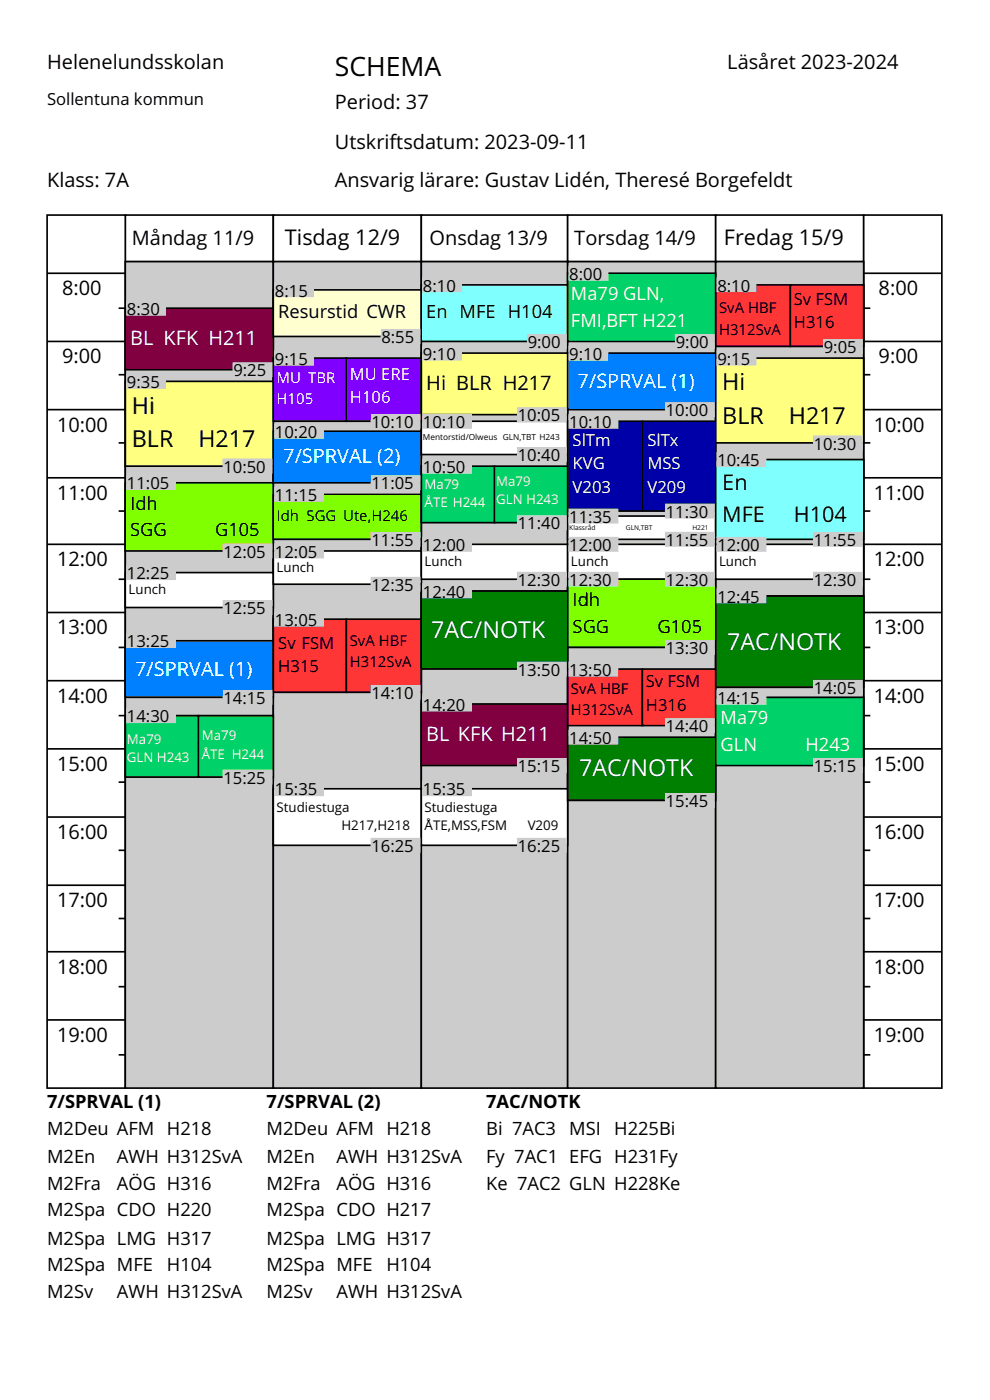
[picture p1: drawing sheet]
<svg xmlns="http://www.w3.org/2000/svg" width="210mm" height="297mm" viewBox="0 0 210 297" stroke-linecap="round" stroke-linejoin="round" font-family="sans-serif">
<defs><g id="words">
<text font-size="5.6" x="71" y="16.2">SCHEMA</text>
<g font-size="4.9">
<text x="153.2" y="82.8">Hi</text>
<text x="28" y="87.7">Hi</text>
<text x="153.2" y="89.9">BLR</text>
<text x="167.3" y="89.9">H217</text>
<text x="28" y="94.8">BLR</text>
<text x="42.1" y="94.8">H217</text>
</g>
<g font-size="4.9" fill="#fff">
<text x="91.5" y="135.4">7AC/NOTK</text>
<text x="154.3" y="137.8">7AC/NOTK</text>
<text x="122.9" y="164.7">7AC/NOTK</text>
</g>
<g font-size="4.6">
<text x="60.4" y="52.1">Tisdag 12/9</text>
<text x="153.6" y="52.1">Fredag 15/9</text>
<text x="153.2" y="103.9">En</text>
<text x="153.2" y="110.6">MFE</text>
<text x="168.4" y="110.6">H104</text>
</g>
<g font-size="4.2">
<text x="10" y="14.7">Helenelundsskolan</text>
<text x="154.3" y="14.7">Läsåret 2023-2024</text>
<text x="71" y="23.1">Period: 37</text>
<text x="71" y="31.6">Utskriftsdatum: 2023-09-11</text>
<text x="10" y="39.7">Klass: 7A</text>
<text x="71" y="39.7">Ansvarig lärare: Gustav Lidén, Theresé Borgefeldt</text>
<text x="28" y="52">Måndag 11/9</text>
<text x="91.1" y="52">Onsdag 13/9</text>
<text x="121.8" y="52">Torsdag 14/9</text>
<text x="13.2" y="62.6">8:00</text>
<text x="186.4" y="62.6">8:00</text>
<text x="13.2" y="77.1">9:00</text>
<text x="186.4" y="77.1">9:00</text>
<text x="90.4" y="82.7">Hi BLR H217</text>
<text x="12.1" y="91.6">10:00</text>
<text x="185.3" y="91.6">10:00</text>
<text x="12.1" y="106">11:00</text>
<text x="185.3" y="106">11:00</text>
<text x="12.1" y="120.1">12:00</text>
<text x="185.3" y="120.1">12:00</text>
<text x="12.1" y="134.6">13:00</text>
<text x="185.3" y="134.6">13:00</text>
<text x="12.1" y="149.1">14:00</text>
<text x="185.3" y="149.1">14:00</text>
<text x="12.1" y="163.5">15:00</text>
<text x="185.3" y="163.5">15:00</text>
<text x="12.1" y="178">16:00</text>
<text x="185.3" y="178">16:00</text>
<text x="12.1" y="192.5">17:00</text>
<text x="185.3" y="192.5">17:00</text>
<text x="12.1" y="206.6">18:00</text>
<text x="185.3" y="206.6">18:00</text>
<text x="12.1" y="221">19:00</text>
<text x="185.3" y="221">19:00</text>
</g>
<g font-size="4.2" fill="#fff">
<text x="27.6" y="73.2">BL KFK H211</text>
<text x="122.5" y="82.4">7/SPRVAL (1)</text>
<text x="60.1" y="98.3">7/SPRVAL (2)</text>
<text x="28.7" y="143.4">7/SPRVAL (1)</text>
<text x="90.4" y="157.2">BL KFK H211</text>
</g>
<g font-size="3.9" fill="#fff">
<text x="121.1" y="63.7">Ma79 GLN,</text>
<text x="121.1" y="69.3">FMI,BFT H221</text>
<text x="152.9" y="153.6">Ma79</text>
<text x="152.9" y="159.3">GLN</text>
<text x="170.9" y="159.3">H243</text>
</g>
<g font-size="3.9">
<text x="59" y="67.5">Resurstid CWR</text>
<text x="90.4" y="67.5">En MFE H104</text>
<text x="27.6" y="108.1">Idh</text>
<text x="27.6" y="113.7">SGG</text>
<text x="45.6" y="113.7">G105</text>
<text x="121.5" y="128.6">Idh</text>
<text x="121.5" y="134.2">SGG</text>
<text x="139.5" y="134.2">G105</text>
<text x="10" y="235.1">7/SPRVAL (1)</text>
<text x="56.6" y="235.1">7/SPRVAL (2)</text>
<text x="103.1" y="235.1">7AC/NOTK</text>
<text x="10" y="240.7">M2Deu AFM H218</text>
<text x="56.6" y="240.7">M2Deu AFM H218</text>
<text x="103.1" y="240.7">Bi 7AC3</text>
<text x="120.8" y="240.7">MSI</text>
<text x="130.3" y="240.7">H225Bi</text>
<text x="10" y="246.7">M2En</text>
<text x="24.8" y="246.7">AWH H312SvA</text>
<text x="56.6" y="246.7">M2En</text>
<text x="71.4" y="246.7">AWH H312SvA</text>
<text x="103.1" y="246.7">Fy 7AC1 EFG H231Fy</text>
<text x="10" y="252.4">M2Fra</text>
<text x="24.8" y="252.4">AÖG H316</text>
<text x="56.6" y="252.4">M2Fra</text>
<text x="71.4" y="252.4">AÖG H316</text>
<text x="103.1" y="252.4">Ke 7AC2 GLN H228Ke</text>
<text x="10" y="258">M2Spa CDO H220</text>
<text x="56.6" y="258">M2Spa CDO H217</text>
<text x="10" y="264">M2Spa LMG H317</text>
<text x="10" y="269.7">M2Spa MFE</text>
<text x="35.4" y="269.7">H104</text>
<text x="56.6" y="264">M2Spa LMG H317</text>
<text x="56.6" y="269.7">M2Spa MFE</text>
<text x="82" y="269.7">H104</text>
<text x="10" y="275.3">M2Sv</text>
<text x="24.8" y="275.3">AWH H312SvA</text>
<text x="56.6" y="275.3">M2Sv</text>
<text x="71.4" y="275.3">AWH H312SvA</text>
</g>
<g font-size="3.5">
<text x="10" y="22.3">Sollentuna kommun</text>
<text x="120.8" y="59.4">8:00</text>
<text x="58.3" y="62.9">8:15</text>
<text x="89.7" y="61.9">8:10</text>
<text x="152.2" y="61.9">8:10</text>
<text x="168.4" y="64.7">Sv FSM</text>
<text x="26.9" y="66.8">8:30</text>
<text x="168.4" y="69.6">H316</text>
<text x="58.3" y="77.4">9:15</text>
<text x="80.9" y="72.8">8:55</text>
<text x="89.7" y="76.3">9:10</text>
<text x="111.9" y="73.8">9:00</text>
<text x="120.8" y="76.3">9:10</text>
<text x="143.3" y="73.8">9:00</text>
<text x="152.2" y="77.4">9:15</text>
<text x="174.7" y="74.9">9:05</text>
<text x="26.9" y="82.3">9:35</text>
<text x="49.5" y="79.8">9:25</text>
<text x="109.8" y="89.4">10:05</text>
<text x="141.2" y="88.3">10:00</text>
<text x="58.3" y="92.9">10:20</text>
<text x="78.8" y="90.8">10:10</text>
<text x="89.7" y="90.8">10:10</text>
<text x="120.8" y="90.8">10:10</text>
<text x="172.6" y="95.4">10:30</text>
<text x="47.4" y="100.3">10:50</text>
<text x="89.7" y="100.3">10:50</text>
<text x="109.8" y="97.8">10:40</text>
<text x="152.2" y="98.9">10:45</text>
<text x="26.9" y="103.8">11:05</text>
<text x="58.3" y="106.3">11:15</text>
<text x="78.8" y="103.8">11:05</text>
<text x="109.8" y="112.3">11:40</text>
<text x="120.8" y="110.9">11:35</text>
<text x="141.2" y="109.8">11:30</text>
<text x="47.4" y="118.3">12:05</text>
<text x="58.3" y="118.3">12:05</text>
<text x="78.8" y="115.8">11:55</text>
<text x="89.7" y="116.9">12:00</text>
<text x="120.8" y="116.9">12:00</text>
<text x="141.2" y="115.8">11:55</text>
<text x="152.2" y="116.9">12:00</text>
<text x="172.6" y="115.8">11:55</text>
<text x="26.9" y="122.9">12:25</text>
<text x="78.8" y="125.4">12:35</text>
<text x="109.8" y="124.3">12:30</text>
<text x="120.8" y="124.3">12:30</text>
<text x="141.2" y="124.3">12:30</text>
<text x="172.6" y="124.3">12:30</text>
<text x="47.4" y="130.3">12:55</text>
<text x="89.7" y="126.8">12:40</text>
<text x="152.2" y="127.8">12:45</text>
<text x="26.9" y="137.3">13:25</text>
<text x="58.3" y="132.8">13:05</text>
<text x="59" y="137.7">Sv FSM</text>
<text x="59" y="142.6">H315</text>
<text x="109.8" y="143.3">13:50</text>
<text x="120.8" y="143.3">13:50</text>
<text x="141.2" y="138.8">13:30</text>
<text x="47.4" y="149.3">14:15</text>
<text x="78.8" y="148.3">14:10</text>
<text x="137" y="145.8">Sv FSM</text>
<text x="152.2" y="149.3">14:15</text>
<text x="172.6" y="147.2">14:05</text>
<text x="26.9" y="153.2">14:30</text>
<text x="89.7" y="150.8">14:20</text>
<text x="137" y="150.8">H316</text>
<text x="141.2" y="155.3">14:40</text>
<text x="120.8" y="157.8">14:50</text>
<text x="47.4" y="166.3">15:25</text>
<text x="109.8" y="163.8">15:15</text>
<text x="172.6" y="163.8">15:15</text>
<text x="58.3" y="168.7">15:35</text>
<text x="89.7" y="168.7">15:35</text>
<text x="141.2" y="171.2">15:45</text>
<text x="78.8" y="180.7">16:25</text>
<text x="109.8" y="180.7">16:25</text>
</g>
<g font-size="3.5" fill="#fff">
<text x="74.2" y="80.5">MU ERE</text>
<text x="74.2" y="85.5">H106</text>
<text x="121.5" y="94.7">SlTm</text>
<text x="137.3" y="94.7">SlTx</text>
<text x="121.5" y="99.6">KVG</text>
<text x="137.3" y="99.6">MSS</text>
<text x="121.5" y="104.5">V203</text>
<text x="137.3" y="104.5">V209</text>
</g>
<g font-size="3.2">
<text x="152.5" y="66.4">SvA HBF</text>
<text x="152.5" y="71">H312SvA</text>
<text x="58.7" y="110.5">Idh SGG Ute,H246</text>
<text x="74.2" y="137">SvA HBF</text>
<text x="74.2" y="141.5">H312SvA</text>
<text x="121.1" y="147.2">SvA HBF</text>
<text x="121.1" y="151.8">H312SvA</text>
</g>
<g font-size="3.2" fill="#fff">
<text x="58.7" y="81.2">MU TBR</text>
<text x="58.7" y="85.8">H105</text>
</g>
<g font-size="2.8" fill="#fff">
<text x="90.1" y="103.8">Ma79</text>
<text x="90.1" y="107.6">ÅTE H244</text>
<text x="105.2" y="103.1">Ma79</text>
<text x="105.2" y="106.9">GLN H243</text>
<text x="26.9" y="157.7">Ma79</text>
<text x="26.9" y="161.6">GLN H243</text>
<text x="42.8" y="157">Ma79</text>
<text x="42.8" y="160.9">ÅTE H244</text>
</g>
<g font-size="2.8">
<text x="90.1" y="120">Lunch</text>
<text x="121.1" y="120">Lunch</text>
<text x="152.5" y="120">Lunch</text>
<text x="27.3" y="126">Lunch</text>
<text x="58.7" y="121.4">Lunch</text>
<text x="58.7" y="172.2">Studiestuga</text>
<text x="90.1" y="172.2">Studiestuga</text>
<text x="72.4" y="176.1">H217,H218</text>
<text x="90.1" y="176.1">ÅTE,MSS,FSM</text>
<text x="111.9" y="176.1">V209</text>
</g>
<text font-size="1.8" x="89.7" y="93.4">Mentorstid/Olweus GLN,TBT H243</text>
<g font-size="1.4">
<text x="120.8" y="112.4">Klassråd</text>
<text x="132.8" y="112.4">GLN,TBT</text>
<text x="146.9" y="112.4">H221</text>
</g>
</g></defs>
<g fill="#fff" stroke="#fff" stroke-width=".35">
<path d="M10 10h189.8v35.6h-189.8z"/>
<path d="M10 231.2h189.8v55.4h-189.8z"/>
</g>
<g fill="#fff" stroke="#000" stroke-width=".35">
<path d="M26.6 45.6h31.4v9.9h-31.4z"/>
<path d="M58 45.6h31.4v9.9h-31.4z"/>
<path d="M89.4 45.6h31v9.9h-31z"/>
<path d="M120.4 45.6h31.4v9.9h-31.4z"/>
<path d="M151.8 45.6h31.4v9.9h-31.4z"/>
<path d="M10 45.6h16.6v185.2h-16.6z"/>
</g>
<g fill="#ccc" stroke="#000" stroke-width=".35">
<path d="M26.6 55.5h31.4v175.3h-31.4z"/>
<path d="M58 55.5h31.4v175.3h-31.4z"/>
<path d="M89.4 55.5h31v175.3h-31z"/>
<path d="M120.4 55.5h31.4v175.3h-31.4z"/>
</g>
<path d="M183.2 45.6h16.6v185.2h-16.6z" fill="#fff" stroke="#000" stroke-width=".35"/>
<path d="M151.8 55.5h31.4v175.3h-31.4z" fill="#ccc" stroke="#000" stroke-width=".35"/>
<path d="M26.6 65.4h31.4v13h-31.4z" fill="#800040" stroke="#000" stroke-width=".35"/>
<path d="M26.6 80.9h31.4v18h-31.4z" fill="#ffff80" stroke="#000" stroke-width=".35"/>
<path d="M26.6 102.4h31.4v14.5h-31.4z" fill="#80ff00" stroke="#000" stroke-width=".35"/>
<path d="M26.6 121.5h31.4v7.4h-31.4z" fill="#fff" stroke="#000" stroke-width=".35"/>
<path d="M26.6 135.9h31.4v12h-31.4z" fill="#0080ff" stroke="#000" stroke-width=".35"/>
<g fill="#00d169" stroke="#000" stroke-width=".35">
<path d="M26.6 151.8h15.5v13.1h-15.5z"/>
<path d="M42.1 151.8h15.9v13.1h-15.9z"/>
</g>
<path d="M58 61.5h31.4v9.9h-31.4z" fill="#ffffcf" stroke="#000" stroke-width=".35"/>
<path d="M58 76h15.5v13.4h-15.5z" fill="#8000ff" stroke="#000" stroke-width=".35"/>
<path d="M58 91.5h31.4v10.9h-31.4z" fill="#0080ff" stroke="#000" stroke-width=".35"/>
<path d="M58 104.9h31.4v9.5h-31.4z" fill="#80ff00" stroke="#000" stroke-width=".35"/>
<path d="M58 116.9h31.4v7h-31.4z" fill="#fff" stroke="#000" stroke-width=".35"/>
<path d="M58 131.3h15.5v15.6h-15.5z" fill="#ff3636" stroke="#000" stroke-width=".35"/>
<path d="M58 167.3h31.4v12h-31.4z" fill="#fff" stroke="#000" stroke-width=".35"/>
<path d="M73.5 76h15.9v13.4h-15.9z" fill="#8000ff" stroke="#000" stroke-width=".35"/>
<path d="M73.5 131.3h15.9v15.6h-15.9z" fill="#ff3636" stroke="#000" stroke-width=".35"/>
<path d="M89.4 60.4h31v12h-31z" fill="#80ffff" stroke="#000" stroke-width=".35"/>
<path d="M89.4 74.9h31v13.1h-31z" fill="#ffff80" stroke="#000" stroke-width=".35"/>
<path d="M89.4 89.4h31v7h-31z" fill="#fff" stroke="#000" stroke-width=".35"/>
<path d="M89.4 98.9h15.5v12h-15.5z" fill="#00d169" stroke="#000" stroke-width=".35"/>
<path d="M89.4 115.5h31v7.4h-31z" fill="#fff" stroke="#000" stroke-width=".35"/>
<path d="M89.4 125.4h31v16.5h-31z" fill="#008000" stroke="#000" stroke-width=".35"/>
<path d="M89.4 149.3h31v13.1h-31z" fill="#800040" stroke="#000" stroke-width=".35"/>
<path d="M89.4 167.3h31v12h-31z" fill="#fff" stroke="#000" stroke-width=".35"/>
<g fill="#00d169" stroke="#000" stroke-width=".35">
<path d="M104.9 98.9h15.5v12h-15.5z"/>
<path d="M120.4 58h31.4v14.4h-31.4z"/>
</g>
<path d="M120.4 74.9h31.4v12h-31.4z" fill="#0080ff" stroke="#000" stroke-width=".35"/>
<path d="M120.4 89.4h15.9v19h-15.9z" fill="#0000a8" stroke="#000" stroke-width=".35"/>
<g fill="#fff" stroke="#000" stroke-width=".35">
<path d="M120.4 109.5h31.4v4.9h-31.4z"/>
<path d="M120.4 115.5h31.4v7.4h-31.4z"/>
</g>
<path d="M120.4 122.9h31.4v14.4h-31.4z" fill="#80ff00" stroke="#000" stroke-width=".35"/>
<path d="M120.4 141.9h15.9v12h-15.9z" fill="#ff3636" stroke="#000" stroke-width=".35"/>
<path d="M120.4 156.4h31.4v13.4h-31.4z" fill="#008000" stroke="#000" stroke-width=".35"/>
<path d="M136.3 89.4h15.5v19h-15.5z" fill="#0000a8" stroke="#000" stroke-width=".35"/>
<g fill="#ff3636" stroke="#000" stroke-width=".35">
<path d="M136.3 141.9h15.5v12h-15.5z"/>
<path d="M151.8 60.4h15.9v13.1h-15.9z"/>
</g>
<path d="M151.8 76h31.4v18h-31.4z" fill="#ffff80" stroke="#000" stroke-width=".35"/>
<path d="M151.8 97.5h31.4v16.9h-31.4z" fill="#80ffff" stroke="#000" stroke-width=".35"/>
<path d="M151.8 115.5h31.4v7.4h-31.4z" fill="#fff" stroke="#000" stroke-width=".35"/>
<path d="M151.8 126.4h31.4v19.4h-31.4z" fill="#008000" stroke="#000" stroke-width=".35"/>
<path d="M151.8 147.9h31.4v14.5h-31.4z" fill="#00d169" stroke="#000" stroke-width=".35"/>
<path d="M167.7 60.4h15.5v13.1h-15.5z" fill="#ff3636" stroke="#000" stroke-width=".35"/>
<g fill="#ccc" stroke="#ccc" stroke-width=".35">
<path d="M26.9 134.5h10.3v2.8h-10.3z"/>
<path d="M47.4 146.5h10.2v2.8h-10.2z"/>
<path d="M26.9 64h8.1v2.8h-8.1z"/>
<path d="M49.5 77h8.1v2.8h-8.1z"/>
<path d="M26.9 79.5h8.1v2.8h-8.1z"/>
<path d="M47.4 97.5h10.2v2.8h-10.2z"/>
<path d="M26.9 101h10.3v2.8h-10.3z"/>
<path d="M47.4 115.5h10.2v2.8h-10.2z"/>
<path d="M26.9 120.1h10.3v2.8h-10.3z"/>
<path d="M47.4 127.5h10.2v2.8h-10.2z"/>
<path d="M26.9 150.4h10.3v2.8h-10.3z"/>
<path d="M47.4 163.5h10.2v2.8h-10.2z"/>
<path d="M58.3 90.1h10.3v2.8h-10.3z"/>
<path d="M78.8 101h10.2v2.8h-10.2z"/>
<path d="M58.3 60.1h8.1v2.8h-8.1z"/>
<path d="M80.9 70h8.1v2.8h-8.1z"/>
<path d="M58.3 74.6h8.1v2.8h-8.1z"/>
<path d="M78.8 88h10.2v2.8h-10.2z"/>
<path d="M58.3 103.5h10.3v2.8h-10.3z"/>
<path d="M78.8 113h10.2v2.8h-10.2z"/>
<path d="M58.3 115.5h10.3v2.8h-10.3z"/>
<path d="M78.8 122.5h10.2v2.9h-10.2z"/>
<path d="M58.3 129.9h10.3v2.9h-10.3z"/>
<path d="M78.8 145.5h10.2v2.8h-10.2z"/>
<path d="M58.3 165.9h10.3v2.8h-10.3z"/>
<path d="M78.8 177.9h10.2v2.8h-10.2z"/>
<path d="M89.7 123.9h10.3v2.9h-10.3z"/>
<path d="M109.8 140.5h10.3v2.8h-10.3z"/>
<path d="M89.7 59h8.1v2.9h-8.1z"/>
<path d="M111.9 71h8.2v2.8h-8.2z"/>
<path d="M89.7 73.5h8.1v2.8h-8.1z"/>
<path d="M109.8 86.5h10.3v2.9h-10.3z"/>
<path d="M89.7 88h10.3v2.8h-10.3z"/>
<path d="M109.8 95h10.3v2.8h-10.3z"/>
<path d="M89.7 97.5h10.3v2.8h-10.3z"/>
<path d="M109.8 109.5h10.3v2.8h-10.3z"/>
<path d="M89.7 114.1h10.3v2.8h-10.3z"/>
<path d="M109.8 121.5h10.3v2.8h-10.3z"/>
<path d="M89.7 147.9h10.3v2.9h-10.3z"/>
<path d="M109.8 161h10.3v2.8h-10.3z"/>
<path d="M89.7 165.9h10.3v2.8h-10.3z"/>
<path d="M109.8 177.9h10.3v2.8h-10.3z"/>
<path d="M120.8 73.5h8.1v2.8h-8.1z"/>
<path d="M141.2 85.5h10.3v2.8h-10.3z"/>
<path d="M120.8 155h10.2v2.8h-10.2z"/>
<path d="M141.2 168.4h10.3v2.8h-10.3z"/>
<path d="M120.8 56.6h8.1v2.8h-8.1z"/>
<path d="M143.3 71h8.2v2.8h-8.2z"/>
<path d="M120.8 88h10.2v2.8h-10.2z"/>
<path d="M141.2 107h10.3v2.8h-10.3z"/>
<path d="M120.8 108.1h10.2v2.8h-10.2z"/>
<path d="M141.2 113h10.3v2.8h-10.3z"/>
<path d="M120.8 114.1h10.2v2.8h-10.2z"/>
<path d="M141.2 121.5h10.3v2.8h-10.3z"/>
<path d="M120.8 121.5h10.2v2.8h-10.2z"/>
<path d="M141.2 135.9h10.3v2.9h-10.3z"/>
<path d="M120.8 140.5h10.2v2.8h-10.2z"/>
<path d="M141.2 152.5h10.3v2.8h-10.3z"/>
<path d="M152.2 125h10.2v2.8h-10.2z"/>
<path d="M172.6 144.4h10.3v2.8h-10.3z"/>
<path d="M152.2 59h8.1v2.9h-8.1z"/>
<path d="M174.7 72.1h8.2v2.8h-8.2z"/>
<path d="M152.2 74.6h8.1v2.8h-8.1z"/>
<path d="M172.6 92.5h10.3v2.9h-10.3z"/>
<path d="M152.2 96.1h10.2v2.8h-10.2z"/>
<path d="M172.6 113h10.3v2.8h-10.3z"/>
<path d="M152.2 114.1h10.2v2.8h-10.2z"/>
<path d="M172.6 121.5h10.3v2.8h-10.3z"/>
<path d="M152.2 146.5h10.2v2.8h-10.2z"/>
<path d="M172.6 161h10.3v2.8h-10.3z"/>
</g>
<g fill="none" stroke="#000" stroke-width=".35">
<path d="M10 58h16.6M183.2 58h16.6M10 72.4h16.6M25.2 65.4h1.4M25.2 79.5h1.4M183.2 65.4h1.4M183.2 72.4h16.6M183.2 79.5h1.4M10 86.9h16.6M25.2 94h1.4M183.2 86.9h16.6M183.2 94h1.4"/>
<path d="M10 101.4h16.6M10 115.5h16.6M25.2 108.4h1.4M183.2 101.4h16.6M183.2 108.4h1.4M183.2 115.5h16.6M10 129.9h16.6M25.2 122.9h1.4M25.2 137.3h1.4M183.2 122.9h1.4M183.2 129.9h16.6M183.2 137.3h1.4"/>
<path d="M10 144.4h16.6M10 158.9h16.6M25.2 151.8h1.4M183.2 144.4h16.6M183.2 151.8h1.4M183.2 158.9h16.6M10 173.3h16.6M25.2 165.9h1.4M183.2 165.9h1.4M183.2 173.3h16.6M10 187.8h16.6M25.2 180.4h1.4"/>
<path d="M25.2 194.9h1.4M183.2 180.4h1.4M183.2 187.8h16.6M183.2 194.9h1.4M10 201.9h16.6M10 216.4h16.6M25.2 209.3h1.4M183.2 201.9h16.6M183.2 209.3h1.4M183.2 216.4h16.6M25.2 223.8h1.4M183.2 223.8h1.4"/>
</g>
<use href="#words"/>
</svg>
